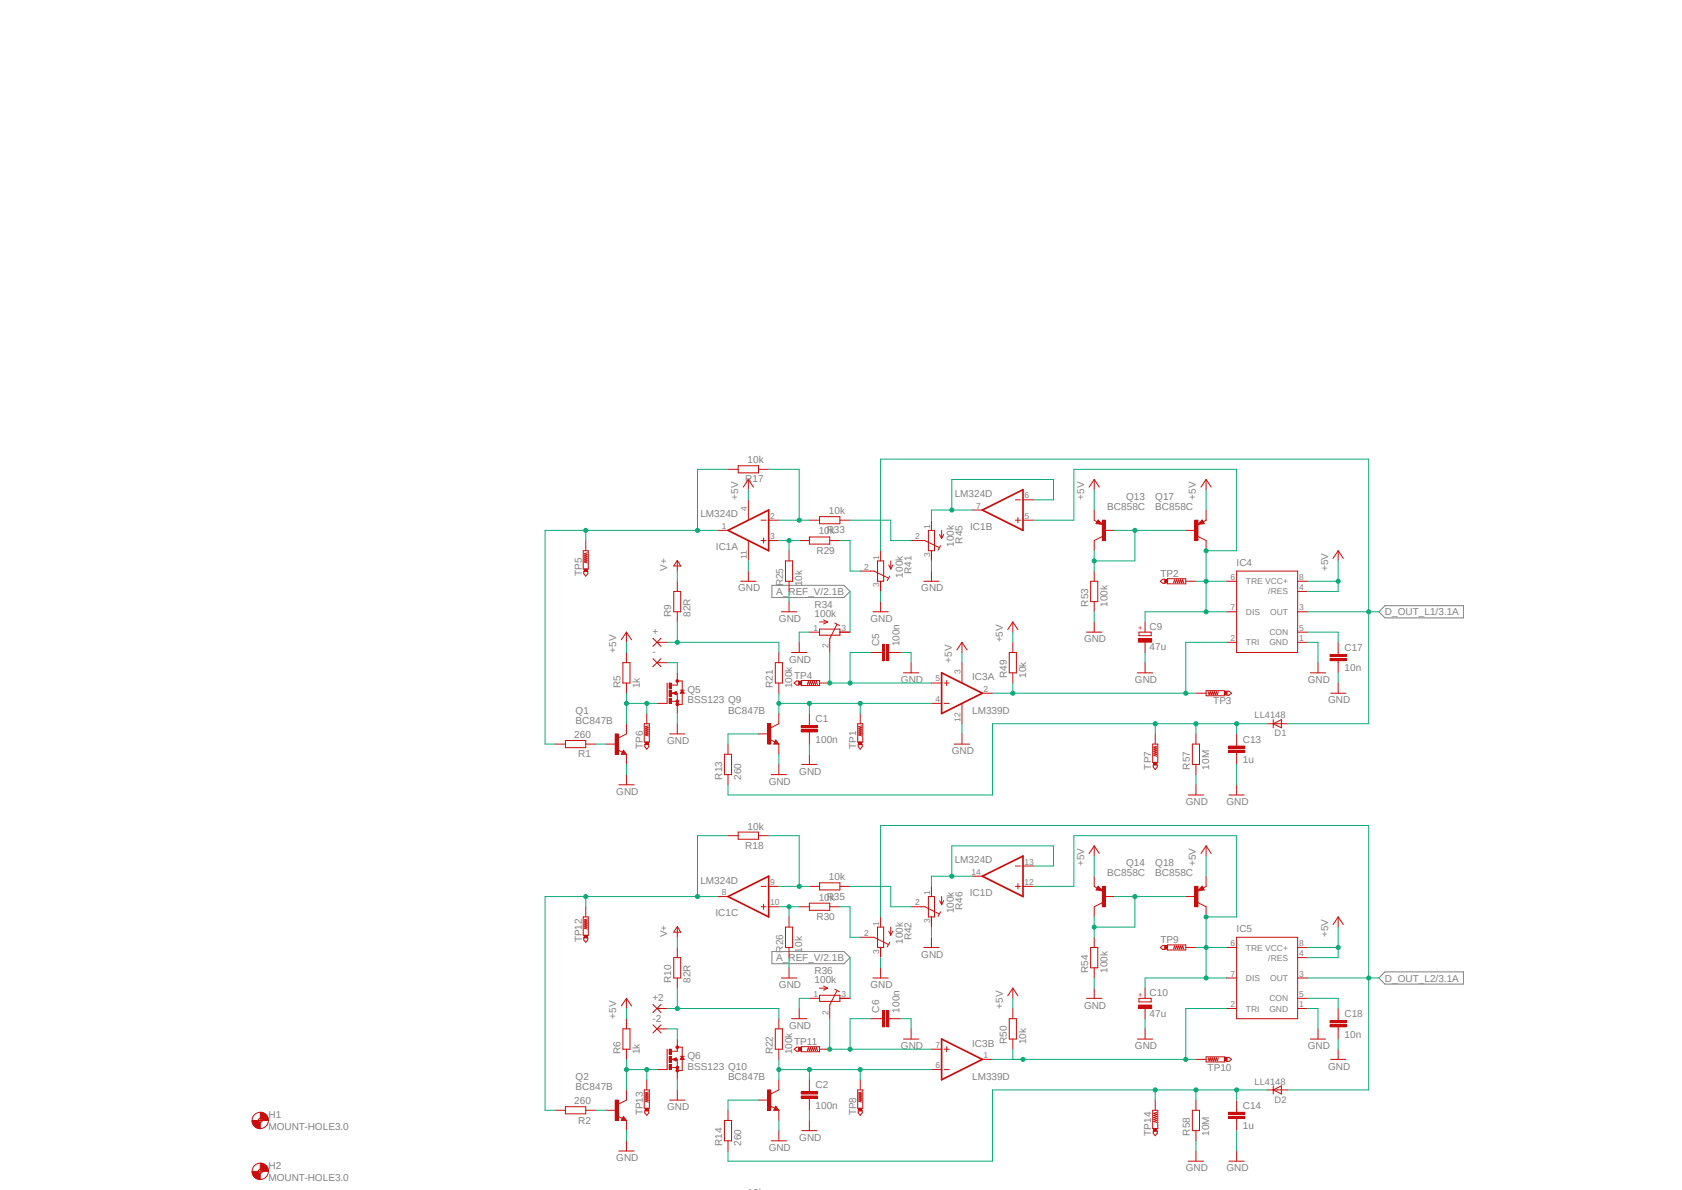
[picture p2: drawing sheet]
<svg xmlns="http://www.w3.org/2000/svg" width="420mm" height="297mm" viewBox="0 0 420 297" stroke-linecap="round" stroke-linejoin="round" font-family="sans-serif">
<defs><g id="words">
<g font-size="2.5" fill="#808080">
<text x="186.7" y="115.6">10k</text>
<text x="184.3" y="124.8" transform="rotate(-90 184.3 124.8)">+5V</text>
<text x="186.1" y="120.4">R17</text>
<text x="238.4" y="124">LM324D</text>
<text x="270.7" y="124.8" transform="rotate(-90 270.7 124.8)">+5V</text>
<text x="281.2" y="124.8">Q13</text>
<text x="288.5" y="124.8">Q17</text>
<text x="298.6" y="124.8" transform="rotate(-90 298.6 124.8)">+5V</text>
<text x="174.9" y="129.1">LM324D</text>
<text x="207" y="128.3">10k</text>
<text x="276.5" y="127.3">BC858C</text>
<text x="288.5" y="127.3">BC858C</text>
<text x="178.8" y="137.3">IC1A</text>
<text x="204.4" y="133.4">10k</text>
<text x="206.4" y="133.1">R33</text>
<text x="238.2" y="136.5" transform="rotate(-90 238.2 136.5)">100k</text>
<text x="240.3" y="135.7" transform="rotate(-90 240.3 135.7)">R45</text>
<text x="242.3" y="132.3">IC1B</text>
<text x="145.2" y="143.8" transform="rotate(-90 145.2 143.8)">TP5</text>
<text x="166.6" y="142.5" transform="rotate(-90 166.6 142.5)">V+</text>
<text x="203.9" y="138.2">R29</text>
<text x="227.6" y="143.3" transform="rotate(-90 227.6 143.3)">R41</text>
<text x="308.8" y="141.3">IC4</text>
<text x="331.6" y="142.5" transform="rotate(-90 331.6 142.5)">+5V</text>
<text x="184.3" y="147.6">GND</text>
<text x="193.8" y="148.5">A_REF_V/2.1B</text>
<text x="195.5" y="146.3" transform="rotate(-90 195.5 146.3)">R25</text>
<text x="200.3" y="146.3" transform="rotate(-90 200.3 146.3)">10k</text>
<text x="225.5" y="144.1" transform="rotate(-90 225.5 144.1)">100k</text>
<text x="230" y="147.6">GND</text>
<text x="289.7" y="144.1">TP2</text>
<text x="167.6" y="154" transform="rotate(-90 167.6 154)">R9</text>
<text x="172.4" y="154" transform="rotate(-90 172.4 154)">82R</text>
<text x="194.5" y="155.2">GND</text>
<text x="203.4" y="154">100k</text>
<text x="203.4" y="151.8">R34</text>
<text x="217.3" y="155.2">GND</text>
<text x="271.7" y="151.4" transform="rotate(-90 271.7 151.4)">R53</text>
<text x="276.5" y="151.4" transform="rotate(-90 276.5 151.4)">100k</text>
<text x="345.8" y="153.6">D_OUT_L1/3.1A</text>
<text x="162.9" y="158.5">+</text>
<text x="219.5" y="161.3" transform="rotate(-90 219.5 161.3)">C5</text>
<text x="224.6" y="161.3" transform="rotate(-90 224.6 161.3)">100n</text>
<text x="250.4" y="160.3" transform="rotate(-90 250.4 160.3)">+5V</text>
<text x="270.7" y="160.3">GND</text>
<text x="287.1" y="157.3">C9</text>
<text x="153.9" y="162.9" transform="rotate(-90 153.9 162.9)">+5V</text>
<text x="162.9" y="163.5">-</text>
<text x="197" y="165.4">GND</text>
<text x="237.7" y="165.4" transform="rotate(-90 237.7 165.4)">+5V</text>
<text x="287.1" y="162.4">47u</text>
<text x="335.7" y="167.6">10n</text>
<text x="335.7" y="162.5">C17</text>
<text x="154.9" y="171.7" transform="rotate(-90 154.9 171.7)">R5</text>
<text x="159.7" y="171.7" transform="rotate(-90 159.7 171.7)">1k</text>
<text x="171.7" y="173">Q5</text>
<text x="193" y="171.7" transform="rotate(-90 193 171.7)">R21</text>
<text x="197.8" y="171.7" transform="rotate(-90 197.8 171.7)">100k</text>
<text x="198.3" y="169.5">TP4</text>
<text x="225" y="170.5">GND</text>
<text x="242.7" y="169.8">IC3A</text>
<text x="251.4" y="169.2" transform="rotate(-90 251.4 169.2)">R49</text>
<text x="256.2" y="169.2" transform="rotate(-90 256.2 169.2)">10k</text>
<text x="283.4" y="170.5">GND</text>
<text x="326.6" y="170.5">GND</text>
<text x="143.7" y="178.1">Q1</text>
<text x="171.7" y="175.6">BSS123 Q9</text>
<text x="181.8" y="178.1">BC847B</text>
<text x="242.7" y="178.1">LM339D</text>
<text x="302.9" y="175.8">TP3</text>
<text x="331.6" y="175.6">GND</text>
<text x="143.4" y="184.2">260</text>
<text x="143.7" y="180.6">BC847B</text>
<text x="166.6" y="185.7">GND</text>
<text x="203.6" y="185.3">100n</text>
<text x="203.6" y="180.3">C1</text>
<text x="310.3" y="185.3">C13</text>
<text x="144.4" y="189">R1</text>
<text x="160.5" y="187" transform="rotate(-90 160.5 187)">TP6</text>
<text x="213.8" y="187" transform="rotate(-90 213.8 187)">TP1</text>
<text x="237.7" y="188.3">GND</text>
<text x="310.3" y="190.4">1u</text>
<text x="180.3" y="194.6" transform="rotate(-90 180.3 194.6)">R13</text>
<text x="185.1" y="194.6" transform="rotate(-90 185.1 194.6)">260</text>
<text x="191.9" y="195.9">GND</text>
<text x="199.6" y="193.3">GND</text>
<text x="287.4" y="192.1" transform="rotate(-90 287.4 192.1)">TP7</text>
<text x="297.1" y="192.1" transform="rotate(-90 297.1 192.1)">R57</text>
<text x="301.9" y="192.1" transform="rotate(-90 301.9 192.1)">10M</text>
<text x="153.9" y="198.4">GND</text>
<text x="296.1" y="201">GND</text>
<text x="306.2" y="201">GND</text>
<text x="186.7" y="207.1">10k</text>
<text x="186.1" y="211.8">R18</text>
<text x="238.4" y="215.4">LM324D</text>
<text x="174.9" y="220.5">LM324D</text>
<text x="207" y="219.8">10k</text>
<text x="270.7" y="216.2" transform="rotate(-90 270.7 216.2)">+5V</text>
<text x="276.5" y="218.7">BC858C</text>
<text x="281.2" y="216.2">Q14</text>
<text x="288.5" y="218.7">BC858C</text>
<text x="288.5" y="216.2">Q18</text>
<text x="298.6" y="216.2" transform="rotate(-90 298.6 216.2)">+5V</text>
<text x="204.4" y="224.8">10k</text>
<text x="206.4" y="224.5">R35</text>
<text x="238.2" y="227.9" transform="rotate(-90 238.2 227.9)">100k</text>
<text x="240.3" y="227.1" transform="rotate(-90 240.3 227.1)">R46</text>
<text x="242.2" y="223.7">IC1D</text>
<text x="166.6" y="233.9" transform="rotate(-90 166.6 233.9)">V+</text>
<text x="178.6" y="228.7">IC1C</text>
<text x="203.9" y="229.6">R30</text>
<text x="308.8" y="232.7">IC5</text>
<text x="331.6" y="233.9" transform="rotate(-90 331.6 233.9)">+5V</text>
<text x="145.2" y="235.2" transform="rotate(-90 145.2 235.2)">TP12</text>
<text x="193.8" y="239.9">A_REF_V/2.1B</text>
<text x="195.5" y="237.7" transform="rotate(-90 195.5 237.7)">R26</text>
<text x="200.3" y="237.7" transform="rotate(-90 200.3 237.7)">10k</text>
<text x="225.5" y="235.5" transform="rotate(-90 225.5 235.5)">100k</text>
<text x="227.6" y="234.7" transform="rotate(-90 227.6 234.7)">R42</text>
<text x="230" y="239">GND</text>
<text x="289.7" y="235.5">TP9</text>
<text x="167.6" y="245.4" transform="rotate(-90 167.6 245.4)">R10</text>
<text x="172.4" y="245.4" transform="rotate(-90 172.4 245.4)">82R</text>
<text x="203.4" y="245.4">100k</text>
<text x="203.4" y="243.2">R36</text>
<text x="271.7" y="242.8" transform="rotate(-90 271.7 242.8)">R54</text>
<text x="276.5" y="242.8" transform="rotate(-90 276.5 242.8)">100k</text>
<text x="345.8" y="245">D_OUT_L2/3.1A</text>
<text x="162.9" y="249.9">+2</text>
<text x="194.5" y="246.6">GND</text>
<text x="217.3" y="246.6">GND</text>
<text x="250.4" y="251.7" transform="rotate(-90 250.4 251.7)">+5V</text>
<text x="270.7" y="251.7">GND</text>
<text x="287.1" y="248.7">C10</text>
<text x="153.9" y="254.3" transform="rotate(-90 153.9 254.3)">+5V</text>
<text x="162.9" y="255">-2</text>
<text x="197" y="256.8">GND</text>
<text x="219.5" y="252.7" transform="rotate(-90 219.5 252.7)">C6</text>
<text x="224.6" y="252.7" transform="rotate(-90 224.6 252.7)">100n</text>
<text x="287.1" y="253.8">47u</text>
<text x="335.7" y="253.9">C18</text>
<text x="154.9" y="263.1" transform="rotate(-90 154.9 263.1)">R6</text>
<text x="159.7" y="263.1" transform="rotate(-90 159.7 263.1)">1k</text>
<text x="193" y="263.1" transform="rotate(-90 193 263.1)">R22</text>
<text x="197.8" y="263.1" transform="rotate(-90 197.8 263.1)">100k</text>
<text x="198.3" y="260.9">TP11</text>
<text x="225" y="261.9">GND</text>
<text x="242.7" y="261.2">IC3B</text>
<text x="251.4" y="260.6" transform="rotate(-90 251.4 260.6)">R50</text>
<text x="256.2" y="260.6" transform="rotate(-90 256.2 260.6)">10k</text>
<text x="283.4" y="261.9">GND</text>
<text x="326.6" y="261.9">GND</text>
<text x="335.7" y="259">10n</text>
<text x="143.7" y="269.5">Q2</text>
<text x="171.7" y="267">BSS123 Q10</text>
<text x="171.7" y="264.4">Q6</text>
<text x="181.8" y="269.5">BC847B</text>
<text x="242.7" y="269.5">LM339D</text>
<text x="301.5" y="267.2">TP10</text>
<text x="331.6" y="267">GND</text>
<text x="143.4" y="275.6">260</text>
<text x="143.7" y="272">BC847B</text>
<text x="203.6" y="271.7">C2</text>
<text x="67" y="279.1">H1</text>
<text x="144.4" y="280.4">R2</text>
<text x="160.5" y="278.4" transform="rotate(-90 160.5 278.4)">TP13</text>
<text x="166.6" y="277.1">GND</text>
<text x="203.6" y="276.7">100n</text>
<text x="213.8" y="278.4" transform="rotate(-90 213.8 278.4)">TP8</text>
<text x="310.3" y="281.8">1u</text>
<text x="310.3" y="276.7">C14</text>
<text x="67" y="282.1">MOUNT-HOLE3.0</text>
<text x="180.3" y="286" transform="rotate(-90 180.3 286)">R14</text>
<text x="185.1" y="286" transform="rotate(-90 185.1 286)">260</text>
<text x="191.9" y="287.3">GND</text>
<text x="199.6" y="284.7">GND</text>
<text x="287.4" y="283.5" transform="rotate(-90 287.4 283.5)">TP14</text>
<text x="297.1" y="283.5" transform="rotate(-90 297.1 283.5)">R58</text>
<text x="301.9" y="283.5" transform="rotate(-90 301.9 283.5)">10M</text>
<text x="67" y="291.8">H2</text>
<text x="153.9" y="289.8">GND</text>
<text x="296.1" y="292.4">GND</text>
<text x="306.2" y="292.4">GND</text>
<text x="67" y="294.8">MOUNT-HOLE3.0</text>
</g>
<g font-size="2.3" fill="#808080">
<text x="313.2" y="179.2">LL4148</text>
<text x="318.3" y="183.8">D1</text>
<text x="313.2" y="270.7">LL4148</text>
<text x="318.3" y="275.3">D2</text>
</g>
<g font-size="2.1" fill="#808080">
<text x="255.8" y="124.4">6</text>
<text x="186.5" y="127.5" transform="rotate(-90 186.5 127.5)">4</text>
<text x="192.3" y="129.5">2</text>
<text x="243.8" y="127">7</text>
<text x="255.8" y="129.5">5</text>
<text x="180.3" y="132">1</text>
<text x="192.3" y="134.6">3</text>
<text x="228.5" y="134.6">2</text>
<text x="232.2" y="132" transform="rotate(-90 232.2 132)">1</text>
<text x="186.5" y="139.4" transform="rotate(-90 186.5 139.4)">11</text>
<text x="215.8" y="142.2">2</text>
<text x="219.5" y="139.7" transform="rotate(-90 219.5 139.7)">1</text>
<text x="232.2" y="139" transform="rotate(-90 232.2 139)">3</text>
<text x="219.5" y="146.6" transform="rotate(-90 219.5 146.6)">3</text>
<text x="307.2" y="144.7">6</text>
<text x="311.1" y="145.8">TRE VCC+</text>
<text x="316.7" y="148.4">/RES</text>
<text x="324.4" y="147.3">4</text>
<text x="324.4" y="144.7">8</text>
<text x="307.2" y="152.3">7</text>
<text x="311.1" y="153.5">DIS</text>
<text x="317.2" y="153.5">OUT</text>
<text x="324.4" y="152.3">3</text>
<text x="203.1" y="157.4">1</text>
<text x="206.8" y="161.8" transform="rotate(-90 206.8 161.8)">2</text>
<text x="210.1" y="157.4">3</text>
<text x="307.2" y="159.9">2</text>
<text x="311.1" y="161.1">TRI</text>
<text x="316.9" y="158.5">CON</text>
<text x="316.9" y="161.1">GND</text>
<text x="324.4" y="157.4">5</text>
<text x="324.4" y="159.9">1</text>
<text x="233.6" y="170.1">5</text>
<text x="239.9" y="168.1" transform="rotate(-90 239.9 168.1)">3</text>
<text x="245.6" y="172.6">2</text>
<text x="233.6" y="175.2">4</text>
<text x="239.9" y="180.3" transform="rotate(-90 239.9 180.3)">12</text>
<text x="255.8" y="215.8">13</text>
<text x="192.3" y="220.9">9</text>
<text x="242.6" y="218.4">14</text>
<text x="255.8" y="220.9">12</text>
<text x="180.3" y="223.4">8</text>
<text x="192.3" y="226">10</text>
<text x="228.5" y="226">2</text>
<text x="232.2" y="223.4" transform="rotate(-90 232.2 223.4)">1</text>
<text x="215.8" y="233.6">2</text>
<text x="219.5" y="231.1" transform="rotate(-90 219.5 231.1)">1</text>
<text x="232.2" y="230.4" transform="rotate(-90 232.2 230.4)">3</text>
<text x="219.5" y="238" transform="rotate(-90 219.5 238)">3</text>
<text x="307.2" y="236.1">6</text>
<text x="311.1" y="237.2">TRE VCC+</text>
<text x="316.7" y="239.8">/RES</text>
<text x="324.4" y="238.7">4</text>
<text x="324.4" y="236.1">8</text>
<text x="307.2" y="243.8">7</text>
<text x="311.1" y="244.9">DIS</text>
<text x="317.2" y="244.9">OUT</text>
<text x="324.4" y="243.8">3</text>
<text x="203.1" y="248.8">1</text>
<text x="210.1" y="248.8">3</text>
<text x="307.2" y="251.4">2</text>
<text x="316.9" y="249.9">CON</text>
<text x="324.4" y="248.8">5</text>
<text x="324.4" y="251.4">1</text>
<text x="206.8" y="253.3" transform="rotate(-90 206.8 253.3)">2</text>
<text x="311.1" y="252.5">TRI</text>
<text x="316.9" y="252.5">GND</text>
<text x="233.6" y="261.5">7</text>
<text x="233.6" y="266.6">6</text>
<text x="245.6" y="264.1">1</text>
</g>
<g font-size="1.8" fill="#c90d0c">
<text x="285.3" y="157.4" transform="rotate(-90 285.3 157.4)">+</text>
<text x="285.3" y="248.8" transform="rotate(-90 285.3 248.8)">+</text>
</g>
</g></defs>
<path d="M62.9 113.2l153.5 183.9M365.7 113.2l-153.5 183.9" fill="none" stroke="#fff" stroke-width=".25"/>
<path d="M192.7 146.1h18l1.6 1.5-1.6 1.5h-18zM344.3 152.7l1.5-1.5h19.6v3h-19.6zM192.7 237.5h18l1.6 1.5-1.6 1.5h-18zM344.3 244.1l1.5-1.5h19.6v3h-19.6z" fill="none" stroke="#808080" stroke-width=".25"/>
<path d="M181.8 132.4l10.1-5.1v10.2zM245.3 127.3l10.1-5.1v10.2zM235.1 167.9l10.2 5.1-10.2 5.1zM245.3 218.7l10.1-5v10.1zM181.8 223.8l10.1-5.1v10.2zM235.1 259.3l10.2 5.1-10.2 5.1z" fill="none" stroke="#c90d0c" stroke-width=".42"/>
<g fill="none" stroke="#c90d0c" stroke-width=".25">
<path d="M181.8 117.1h2.5M184.3 116.2h5.1v1.8h-5.1zM189.4 117.1h2.5M179.2 132.4h2.6M190 134.9h1.3M190 129.8h1.3M190.7 134.3v1.3M191.9 134.9h2.6M191.9 129.8h2.6M196.1 140h1.8v5.1h-1.8zM197 137.5v2.5M199.6 134.9h2.5"/>
<path d="M202.1 129.8h2.5M202.1 134h5.1v1.8h-5.1zM204.6 128.9h5.1v1.8h-5.1zM207.2 134.9h2.5M209.7 129.8h2.6M242.7 127.3h2.6M253.5 129.8h1.3M253.5 124.8h1.3M254.2 129.2v1.3M255.4 129.8h2.6M255.4 124.8h2.6M168.2 147.6h1.8v5.1h-1.8z"/>
<path d="M169.1 145.1v2.5M169.1 152.7v2.5M197 145.1v2.5M155.5 165.4h1.8v5.1h-1.8zM156.4 162.9v2.5M156.4 170.5v2.5M193.6 165.4h1.8v5.1h-1.8zM194.5 162.9v2.5M194.5 170.5v2.5M232.6 170.5h2.5M232.6 175.6h2.5M235.8 170.5h1.2"/>
<path d="M235.8 175.6h1.2M236.4 169.8v1.3M245.3 173h2.5M252 162.9h1.8v5h-1.8zM252.9 160.3v2.6M252.9 167.9v2.6M334.1 162.9v.5M334.1 164.9v.5M138.6 185.7h2.6M141.2 184.8h5.1v1.8h-5.1zM146.3 185.7h2.5M180.9 188.3h1.8v5h-1.8z"/>
<path d="M181.8 185.7v2.6M181.8 193.3v2.6M242.7 218.7h2.6M253.5 216.2h1.3M255.4 216.2h2.6M179.2 223.8h2.6M190 226.3h1.3M190 221.2h1.3M190.7 225.7v1.2M191.9 226.3h2.6M191.9 221.2h2.6M253.5 221.2h1.3"/>
<path d="M254.2 220.6v1.3M255.4 221.2h2.6M232.6 261.9h2.5M232.6 267h2.5M235.8 261.9h1.2M235.8 267h1.2M236.4 261.2v1.3M245.3 264.4h2.5"/>
</g>
<path d="M332.1 164.4h4.1v.5h-4.1z" fill-rule="evenodd" fill="#c90d0c"/>
<path d="M332.1 164.4h4.1v.5h-4.1z" fill="none" stroke="#c90d0c" stroke-width=".25"/>
<path d="M332.1 163.4h4.1v.5h-4.1z" fill-rule="evenodd" fill="#c90d0c"/>
<path d="M332.1 163.4h4.1v.5h-4.1zM334.1 160.3v2.6M334.1 165.4v2.5M202.1 180.6v.5M202.1 182.7v.5" fill="none" stroke="#c90d0c" stroke-width=".25"/>
<path d="M200.1 182.2h4v.5h-4z" fill-rule="evenodd" fill="#c90d0c"/>
<path d="M200.1 182.2h4v.5h-4z" fill="none" stroke="#c90d0c" stroke-width=".25"/>
<path d="M200.1 181.1h4v.6h-4z" fill-rule="evenodd" fill="#c90d0c"/>
<path d="M299.1 133.9l2.1 1M300.1 130.5h-.3l.3-.3 .3 .4-1 .1 .7-.7 .4 .6M300.2 129.8l.5 .9-1.6 .2zM301.2 129.8l-.8 .5M202.1 178.1v2.5M200.1 181.1h4v.6h-4zM202.1 183.2v2.5" fill="none" stroke="#c90d0c" stroke-width=".25"/>
<path d="M298.4 129.8h.7v5.1h-.7z" fill-rule="evenodd" fill="#c90d0c"/>
<path d="M273.2 129.8l.7 .5M274.2 129.8l1.1 1.1-1.6-.2zM274.2 130.5h.4l-.4-.3-.2 .4 1 .1-.8-.7-.3 .6M275.3 133.9l-2.1 1M296.1 132.4h2.5M298.4 129.8h.7v5.1h-.7zM301.2 127.3v2.5M301.2 134.9v2.6" fill="none" stroke="#c90d0c" stroke-width=".25"/>
<path d="M275.3 129.8h.7v5.1h-.7z" fill-rule="evenodd" fill="#c90d0c"/>
<path d="M273.2 127.3v2.5M273.2 134.9v2.6M275.3 129.8h.7v5.1h-.7zM275.8 132.4h2.5M154.2 187.1l1.2 .6M155.7 187.2l.7 1.1h-1.2zM155.7 187.7l.1 .3h-.4l.3-.5 .5 .6h-.8M156.4 183.2l-2 1" fill="none" stroke="#c90d0c" stroke-width=".25"/>
<path d="M153.6 183.2h.8v5.1h-.8z" fill-rule="evenodd" fill="#c90d0c"/>
<path d="M151.3 185.7h2.6M153.6 183.2h.8v5.1h-.8zM156.4 180.6v2.6M156.4 188.3v2.5M192.3 184.6l1.2 .6M193.7 184.7l.8 1h-1.3zM193.7 185.2l.1 .3h-.3l.2-.5 .5 .6h-.7M194.5 180.6l-2.1 1.1" fill="none" stroke="#c90d0c" stroke-width=".25"/>
<path d="M191.7 180.6h.7v5.1h-.7z" fill-rule="evenodd" fill="#c90d0c"/>
<g fill="none" stroke="#c90d0c" stroke-width=".25">
<path d="M227.5 134.9h3.4l3.6 1.8M231.8 132.4h1.5v5.1h-1.5zM232.6 129.8v2.6M232.6 137.5v2.5M234.6 133.4l.5 1M234.9 136.2l-.7 1.1M235.1 132.4v2M235.6 133.4l-.5 1M194.5 178.1v2.5M189.4 183.2h2.5M191.7 180.6h.7v5.1h-.7zM194.5 185.7v2.6"/>
<path d="M214.2 180.6h1.2v4.6h-1.2zM214.3 185.8h1v.6l-.5 .6-.5-.6zM215.2 181.1l-.8 .3 .8 .3-.8 .2 .8 .3-.8 .2 .8 .3-.8 .2 .8 .3-.8 .2 .8 .3"/>
</g>
<path d="M214.4 185.2h.8v.6h-.8z" fill-rule="evenodd" fill="#c90d0c"/>
<path d="M289.7 145.1l.7-.5h.5v1h-.5zM291.5 144.4h4.6v1.3h-4.6zM293 145.5l.3-.8 .2 .8 .3-.8 .2 .8 .3-.8 .3 .8 .2-.8 .3 .8 .2-.8 .3 .8M214.8 178.1v2.5M214.4 185.2h.8v.6h-.8z" fill="none" stroke="#c90d0c" stroke-width=".25"/>
<path d="M290.9 144.7h.6v.8h-.6z" fill-rule="evenodd" fill="#c90d0c"/>
<path d="M290.9 144.7h.6v.8h-.6zM296.1 145.1h2.5M301.2 172.4h4.5v1.3h-4.5zM301.7 172.6l.2 .8 .3-.8 .2 .8 .3-.8 .2 .8 .3-.8 .2 .8 .3-.8 .3 .8 .2-.8M306.4 172.5h.5l.6 .5-.6 .5h-.5z" fill="none" stroke="#c90d0c" stroke-width=".25"/>
<path d="M305.7 172.6h.6v.8h-.6z" fill-rule="evenodd" fill="#c90d0c"/>
<path d="M198.3 170.5l.6-.5h.5v1h-.5zM200.1 169.8h4.5v1.3h-4.5zM201.6 170.9l.2-.8 .3 .8 .3-.8 .2 .8 .3-.8 .2 .8 .3-.8 .2 .8 .3-.8 .2 .8M298.6 173h2.6M305.7 172.6h.6v.8h-.6z" fill="none" stroke="#c90d0c" stroke-width=".25"/>
<path d="M199.5 170.1h.6v.8h-.6z" fill-rule="evenodd" fill="#c90d0c"/>
<path d="M145.6 137.5h1.3v4.5h-1.3zM146.6 138l-.7 .2 .7 .3-.7 .2 .7 .3-.7 .2 .7 .3-.7 .2 .7 .3-.7 .3 .7 .2M145.8 142.7h1v.5l-.5 .6-.5-.6zM199.5 170.1h.6v.8h-.6zM204.6 170.5h2.6" fill="none" stroke="#c90d0c" stroke-width=".25"/>
<path d="M145.9 142h.7v.6h-.7z" fill-rule="evenodd" fill="#c90d0c"/>
<path d="M146.3 134.9v2.6M145.9 142h.7v.6h-.7zM160.9 180.6h1.2v4.6h-1.2zM161 185.8h1v.6l-.5 .6-.5-.6zM161.9 181.1l-.8 .3 .8 .3-.8 .2 .8 .3-.8 .2 .8 .3-.8 .2 .8 .3-.8 .2 .8 .3" fill="none" stroke="#c90d0c" stroke-width=".25"/>
<path d="M161.1 185.2h.8v.6h-.8z" fill-rule="evenodd" fill="#c90d0c"/>
<path d="M161.5 178.1v2.5M166.6 170.5v5.1M167.6 175h1.5M167.9 173l1-.4v.8zM168.1 173l.6 .3v-.5l-.5 .2M169.1 170h1.2v5.8h-1.2v-2.8h-1.5M169.1 170.5v.5h-1.5M169.8 172.3h1.1M170.3 172.3l.6 .7h-1.1zM170.3 172.5l.3 .4h-.5zM161.1 185.2h.8v.6h-.8z" fill="none" stroke="#c90d0c" stroke-width=".25"/>
<circle cx="169.1" cy="175.8" r=".33" fill="#c90d0c"/>
<circle cx="169.1" cy="175.8" r=".33" fill="none" stroke="#c90d0c" stroke-width=".25"/>
<circle cx="169.1" cy="175" r=".33" fill="#c90d0c"/>
<circle cx="169.1" cy="175" r=".33" fill="none" stroke="#c90d0c" stroke-width=".25"/>
<circle cx="169.1" cy="170" r=".33" fill="#c90d0c"/>
<circle cx="169.1" cy="170" r=".33" fill="none" stroke="#c90d0c" stroke-width=".25"/>
<path d="M167.1 170.5h.5v1.2h-.5z" fill-rule="evenodd" fill="#c90d0c"/>
<path d="M167.1 170.5h.5v1.2h-.5z" fill="none" stroke="#c90d0c" stroke-width=".25"/>
<path d="M167.1 174.3h.5v1.3h-.5z" fill-rule="evenodd" fill="#c90d0c"/>
<path d="M167.1 174.3h.5v1.3h-.5z" fill="none" stroke="#c90d0c" stroke-width=".25"/>
<path d="M167.1 172.3h.5v1.5h-.5z" fill-rule="evenodd" fill="#c90d0c"/>
<path d="M164 175.6h2.6M167.1 172.3h.5v1.5h-.5zM169.1 167.9v2.6M169.1 175.6v2.5" fill="none" stroke="#c90d0c" stroke-width=".25"/>
<path d="M65 277.6a1.99 1.99 0 0 1 2 2.1h-1.5l-.1-.4-.4-.2z" fill-rule="evenodd" fill="#c90d0c"/>
<path d="M65 277.6a1.99 1.99 0 0 1 2 2.1h-1.5l-.1-.4-.4-.2z" fill="none" stroke="#c90d0c" stroke-width=".25"/>
<path d="M62.9 279.7h1.6l.1 .3 .4 .2v1.5a1.97 1.97 0 0 1-2.1-2z" fill-rule="evenodd" fill="#c90d0c"/>
<g fill="none" stroke="#c90d0c" stroke-width=".25">
<path d="M62.9 279.7h1.6l.1 .3 .4 .2v1.5a1.97 1.97 0 0 1-2.1-2zM64.5 279.7h1M65 279.1v1.1"/>
<circle cx="65" cy="279.7" r="2.04"/>
<circle cx="65" cy="279.7" r=".51"/>
</g>
<path d="M65 290.3a1.99 1.99 0 0 1 2 2.1h-1.5l-.1-.4-.4-.2z" fill-rule="evenodd" fill="#c90d0c"/>
<path d="M65 290.3a1.99 1.99 0 0 1 2 2.1h-1.5l-.1-.4-.4-.2z" fill="none" stroke="#c90d0c" stroke-width=".25"/>
<path d="M62.9 292.4h1.6l.1 .3 .4 .2v1.5a2.05 2.05 0 0 1-2.1-2z" fill-rule="evenodd" fill="#c90d0c"/>
<g fill="none" stroke="#c90d0c" stroke-width=".25">
<path d="M186.9 119.7v2.5M186.9 119.7l1.2 1.9M186.9 119.7l-1.3 1.9M169.1 140v2.5M169.1 139.9l.9 1.4h-1.8zM186.9 124.8v5M186.9 134.9v5.1M334.1 137.5l1.3 1.9M334.1 137.5l-1.2 1.9M334.1 137.5v2.5M156.4 157.8v2.5M156.4 157.8l1.3 1.9"/>
<path d="M156.4 157.8l-1.2 1.9M163 159.3l2.1 2M165.1 159.3l-2.1 2M185 145.1h3.8M186.9 142.5v2.6M195.1 152.7h3.8M197 150.2v2.5M252.9 155.2l1.3 1.9M252.9 155.2l-1.3 1.9M252.9 155.2v2.6M271.3 157.8h3.8M273.2 155.2v2.6"/>
<path d="M163 164.4l2.1 2M164 160.3h2.6M164 165.4h2.6M165.1 164.4l-2.1 2M219.9 162.9h.5M221.9 162.9h.5M240.2 160.3v2.6M240.2 165.4v5.1M240.2 175.6v5M240.2 160.3l1.3 1.9M240.2 160.3l-1.3 1.9M284 167.9h3.8"/>
<path d="M285.9 165.4v2.5M327.2 167.9h3.8M329.1 165.4v2.5M154.5 195.9h3.8M156.4 193.3v2.6M167.2 183.2h3.8M169.1 180.6v2.6M238.3 185.7h3.8M240.2 183.2v2.5M306.9 198.4h3.8M308.8 195.9v2.5M62.9 292.4h1.6l.1 .3 .4 .2v1.5a2.05 2.05 0 0 1-2.1-2z"/>
<path d="M64.5 292.4h1M65 291.8v1.1"/>
<circle cx="65" cy="292.4" r="2.04"/>
<circle cx="65" cy="292.4" r=".51"/>
</g>
<path d="M221.4 160.8h.5v4.1h-.5z" fill-rule="evenodd" fill="#c90d0c"/>
<path d="M221.4 160.8h.5v4.1h-.5z" fill="none" stroke="#c90d0c" stroke-width=".25"/>
<path d="M220.4 160.8h.5v4.1h-.5z" fill-rule="evenodd" fill="#c90d0c"/>
<g fill="none" stroke="#c90d0c" stroke-width=".25">
<path d="M273.2 119.7l1.3 1.9M273.2 119.7l-1.3 1.9M273.2 119.7v2.5M301.2 119.7l1.2 1.9M301.2 119.7l-1.3 1.9M301.2 119.7v2.5M219.1 140h1.5v5.1h-1.5zM219.9 137.5v2.5M222.4 140v2M202.1 157.8h2.5M204.6 157h5.1v1.5h-5.1zM204.6 155.2h2.1"/>
<path d="M205.7 154.7l1 .5M206.7 155.2l-1 .5M208.4 155.5l1.2 .6M209 155.9l-1.8 3.5v3.5M209.7 157.8h2.6M214.8 142.5h3.4l3.6 1.8M219.9 145.1v2.5M221.9 141l.5 1M222.2 143.8l-.7 1.1M222.9 141l-.5 1M272.3 145.1h1.8v5.1h-1.8zM273.2 142.5v2.6"/>
<path d="M273.2 150.2v2.5M217.3 162.9h2.6M220.4 160.8h.5v4.1h-.5zM222.4 162.9h2.6M308.8 185.7v.5M308.8 187.7v.6"/>
</g>
<path d="M306.7 187.2h4.1v.5h-4.1z" fill-rule="evenodd" fill="#c90d0c"/>
<path d="M306.7 187.2h4.1v.5h-4.1z" fill="none" stroke="#c90d0c" stroke-width=".25"/>
<path d="M306.7 186.2h4.1v.5h-4.1z" fill-rule="evenodd" fill="#c90d0c"/>
<path d="M284.4 157.8h3v.9h-3zM297.7 185.7h1.8v5.1h-1.8zM298.6 183.2v2.5M298.6 190.8v2.5M306.7 186.2h4.1v.5h-4.1zM308.8 183.2v2.5M308.8 188.3v2.5" fill="none" stroke="#c90d0c" stroke-width=".25"/>
<path d="M284.3 159.4h3.3v.9h-3.3z" fill-rule="evenodd" fill="#c90d0c"/>
<g fill="none" stroke="#c90d0c" stroke-width=".25">
<path d="M218 152.7h3.8M219.9 150.2v2.5M230.7 145.1h3.8M232.6 142.5v2.6M284.3 159.4h3.3v.9h-3.3zM285.9 155.2v2.6M197.7 162.9h3.8M199.6 160.3v2.6M225.6 167.9h3.8M227.5 165.4v2.5M285.9 160.3v2.6M317.9 179.6v2.1"/>
<path d="M332.3 173h3.7M334.1 170.5v2.5M192.6 193.3h3.8M194.5 190.8v2.5M200.2 190.8h3.8M202.1 188.3v2.5M287.8 185.7h1.3v4.6h-1.3zM288 190.9h1v.5l-.5 .7-.5-.7zM288.8 186.2l-.7 .3 .7 .2-.7 .3 .7 .2-.7 .3 .7 .2-.7 .3 .7 .3-.7 .2 .7 .3M296.7 198.4h3.8M298.6 195.9v2.5M316.4 180.6h5.1"/>
<path d="M317.9 180.6l2.1-1v2.1z"/>
</g>
<path d="M288.1 190.3h.7v.6h-.7z" fill-rule="evenodd" fill="#c90d0c"/>
<g fill="none" stroke="#c90d0c" stroke-width=".25">
<path d="M288.1 190.3h.7v.6h-.7zM288.5 183.2v2.5M181.8 208.6h2.5M184.3 207.7h5.1v1.8h-5.1zM189.4 208.6h2.5M168.2 239h1.8v5.1h-1.8zM169.1 236.5v2.5M196.1 231.4h1.8v5.1h-1.8zM197 228.9v2.5M197 236.5v2.5M199.6 226.3h2.5M202.1 221.2h2.5"/>
<path d="M202.1 225.4h5.1v1.8h-5.1zM204.6 220.3h5.1v1.8h-5.1zM207.2 226.3h2.5M209.7 221.2h2.6M155.5 256.8h1.8v5.1h-1.8zM156.4 254.3v2.5M169.1 244.1v2.5M193.6 256.8h1.8v5.1h-1.8zM194.5 254.3v2.5M252 254.3h1.8v5h-1.8zM252.9 251.7v2.6M252.9 259.3v2.6"/>
<path d="M334.1 254.3v.5M334.1 256.3v.5M138.6 277.1h2.6M141.2 276.2h5.1v1.8h-5.1zM146.3 277.1h2.5M156.4 261.9v2.5M180.9 279.7h1.8v5h-1.8zM181.8 277.1v2.6M194.5 261.9v2.5M181.8 284.7v2.6"/>
</g>
<path d="M332.1 255.8h4.1v.5h-4.1z" fill-rule="evenodd" fill="#c90d0c"/>
<path d="M332.1 255.8h4.1v.5h-4.1z" fill="none" stroke="#c90d0c" stroke-width=".25"/>
<path d="M332.1 254.8h4.1v.5h-4.1z" fill-rule="evenodd" fill="#c90d0c"/>
<path d="M332.1 254.8h4.1v.5h-4.1zM334.1 251.7v2.6M334.1 256.8v2.5M202.1 272v.5M202.1 274.1v.5" fill="none" stroke="#c90d0c" stroke-width=".25"/>
<path d="M200.1 273.6h4v.5h-4z" fill-rule="evenodd" fill="#c90d0c"/>
<path d="M200.1 273.6h4v.5h-4z" fill="none" stroke="#c90d0c" stroke-width=".25"/>
<path d="M200.1 272.5h4v.5h-4z" fill-rule="evenodd" fill="#c90d0c"/>
<path d="M299.1 225.3l2.1 1M300.1 221.9h-.3l.3-.3 .3 .4-1 .1 .7-.7 .4 .6M300.2 221.2l.5 .9-1.6 .2zM301.2 221.2l-.8 .5M200.1 272.5h4v.5h-4zM202.1 269.5v2.5M202.1 274.6v2.5" fill="none" stroke="#c90d0c" stroke-width=".25"/>
<path d="M298.4 221.2h.7v5.1h-.7z" fill-rule="evenodd" fill="#c90d0c"/>
<path d="M301.2 218.7v2.5M273.2 221.2l.7 .5M274.2 221.2l1.1 1.1-1.6-.2zM274.2 221.9h.4l-.4-.3-.2 .4 1 .1-.8-.7-.3 .6M275.3 225.3l-2.1 1M296.1 223.8h2.5M298.4 221.2h.7v5.1h-.7zM301.2 226.3v2.6" fill="none" stroke="#c90d0c" stroke-width=".25"/>
<path d="M275.3 221.2h.7v5.1h-.7z" fill-rule="evenodd" fill="#c90d0c"/>
<path d="M273.2 218.7v2.5M273.2 226.3v2.6M275.3 221.2h.7v5.1h-.7zM275.8 223.8h2.5M154.2 278.6l1.2 .5M155.7 278.6l.7 1.1h-1.2zM155.7 279.1l.1 .3h-.4l.3-.5 .5 .6h-.8M156.4 274.6l-2 1" fill="none" stroke="#c90d0c" stroke-width=".25"/>
<path d="M153.6 274.6h.8v5.1h-.8z" fill-rule="evenodd" fill="#c90d0c"/>
<path d="M151.3 277.1h2.6M153.6 274.6h.8v5.1h-.8zM156.4 272v2.6M156.4 279.7v2.5M192.3 276l1.2 .6M193.7 276.1l.8 1h-1.3zM193.7 276.6l.1 .3h-.3l.2-.5 .5 .6h-.7M194.5 272l-2.1 1" fill="none" stroke="#c90d0c" stroke-width=".25"/>
<path d="M191.7 272h.7v5.1h-.7z" fill-rule="evenodd" fill="#c90d0c"/>
<g fill="none" stroke="#c90d0c" stroke-width=".25">
<path d="M227.5 226.3h3.4l3.6 1.8M231.8 223.8h1.5v5.1h-1.5zM232.6 221.2v2.6M232.6 228.9v2.5M234.6 224.8l.5 1M234.9 227.6l-.7 1.1M235.1 223.8v2M235.6 224.8l-.5 1M189.4 274.6h2.5M191.7 272h.7v5.1h-.7zM194.5 269.5v2.5M194.5 277.1v2.6"/>
<path d="M214.2 272h1.2v4.6h-1.2zM214.3 277.2h1v.5l-.5 .7-.5-.7zM215.2 272.5l-.8 .3 .8 .2-.8 .3 .8 .3-.8 .2 .8 .3-.8 .2 .8 .3-.8 .2 .8 .3"/>
</g>
<path d="M214.4 276.6h.8v.6h-.8z" fill-rule="evenodd" fill="#c90d0c"/>
<path d="M289.7 236.5l.7-.5h.5v1h-.5zM291.5 235.8h4.6v1.3h-4.6zM293 236.9l.3-.8 .2 .8 .3-.8 .2 .8 .3-.8 .3 .8 .2-.8 .3 .8 .2-.8 .3 .8M214.4 276.6h.8v.6h-.8zM214.8 269.5v2.5" fill="none" stroke="#c90d0c" stroke-width=".25"/>
<path d="M290.9 236.1h.6v.8h-.6z" fill-rule="evenodd" fill="#c90d0c"/>
<path d="M290.9 236.1h.6v.8h-.6zM296.1 236.5h2.5M301.2 263.8h4.5v1.2h-4.5zM301.7 264l.2 .8 .3-.8 .2 .8 .3-.8 .2 .8 .3-.8 .2 .8 .3-.8 .3 .8 .2-.8M306.4 263.9h.5l.6 .5-.6 .5h-.5z" fill="none" stroke="#c90d0c" stroke-width=".25"/>
<path d="M305.7 264h.6v.8h-.6z" fill-rule="evenodd" fill="#c90d0c"/>
<path d="M198.3 261.9l.6-.5h.5v1h-.5zM200.1 261.2h4.5v1.3h-4.5zM201.6 262.3l.2-.8 .3 .8 .3-.8 .2 .8 .3-.8 .2 .8 .3-.8 .2 .8 .3-.8 .2 .8M298.6 264.4h2.6M305.7 264h.6v.8h-.6z" fill="none" stroke="#c90d0c" stroke-width=".25"/>
<path d="M199.5 261.5h.6v.8h-.6z" fill-rule="evenodd" fill="#c90d0c"/>
<path d="M145.6 228.9h1.3v4.5h-1.3zM145.8 234.1h1v.5l-.5 .6-.5-.6zM146.6 229.4l-.7 .2 .7 .3-.7 .2 .7 .3-.7 .2 .7 .3-.7 .2 .7 .3-.7 .2 .7 .3M199.5 261.5h.6v.8h-.6zM204.6 261.9h2.6" fill="none" stroke="#c90d0c" stroke-width=".25"/>
<path d="M145.9 233.5h.7v.6h-.7z" fill-rule="evenodd" fill="#c90d0c"/>
<path d="M145.9 233.5h.7v.6h-.7zM146.3 226.3v2.6M160.9 272h1.2v4.6h-1.2zM161 277.2h1v.5l-.5 .7-.5-.7zM161.9 272.5l-.8 .3 .8 .2-.8 .3 .8 .3-.8 .2 .8 .3-.8 .2 .8 .3-.8 .2 .8 .3" fill="none" stroke="#c90d0c" stroke-width=".25"/>
<path d="M161.1 276.6h.8v.6h-.8z" fill-rule="evenodd" fill="#c90d0c"/>
<path d="M161.1 276.6h.8v.6h-.8zM161.5 269.5v2.5M166.6 261.9v5.1M167.6 266.4h1.5M167.9 264.4l1-.4v.8zM168.1 264.4l.6 .3v-.5l-.5 .2M169.1 261.4h1.2v5.8h-1.2v-2.8h-1.5M169.1 261.9v.5h-1.5M169.8 263.7h1.1M170.3 263.7l.6 .7h-1.1zM170.3 263.9l.3 .4h-.5z" fill="none" stroke="#c90d0c" stroke-width=".25"/>
<circle cx="169.1" cy="267.2" r=".33" fill="#c90d0c"/>
<circle cx="169.1" cy="267.2" r=".33" fill="none" stroke="#c90d0c" stroke-width=".25"/>
<circle cx="169.1" cy="266.4" r=".33" fill="#c90d0c"/>
<circle cx="169.1" cy="266.4" r=".33" fill="none" stroke="#c90d0c" stroke-width=".25"/>
<circle cx="169.1" cy="261.4" r=".33" fill="#c90d0c"/>
<circle cx="169.1" cy="261.4" r=".33" fill="none" stroke="#c90d0c" stroke-width=".25"/>
<path d="M167.1 261.9h.5v1.2h-.5z" fill-rule="evenodd" fill="#c90d0c"/>
<path d="M167.1 261.9h.5v1.2h-.5z" fill="none" stroke="#c90d0c" stroke-width=".25"/>
<path d="M167.1 265.7h.5v1.3h-.5z" fill-rule="evenodd" fill="#c90d0c"/>
<path d="M167.1 265.7h.5v1.3h-.5z" fill="none" stroke="#c90d0c" stroke-width=".25"/>
<path d="M167.1 263.7h.5v1.5h-.5z" fill-rule="evenodd" fill="#c90d0c"/>
<g fill="none" stroke="#c90d0c" stroke-width=".25">
<path d="M169.1 231.4v2.5M169.1 231.3l.9 1.4h-1.8zM334.1 228.9l1.3 1.9M334.1 228.9l-1.2 1.9M334.1 228.9v2.5M156.4 249.2v2.5M156.4 249.2l1.3 1.9M156.4 249.2l-1.2 1.9M163 250.7l2.1 2M163 255.8l2.1 2M164 251.7h2.6M164 256.8h2.6"/>
<path d="M165.1 250.7l-2.1 2M165.1 255.8l-2.1 2M169.1 259.3v2.6M195.1 244.1h3.8M197 241.6v2.5M219.9 254.3h.5M221.9 254.3h.5M252.9 246.6l1.3 1.9M252.9 246.6l-1.3 1.9M252.9 246.6v2.6M271.3 249.2h3.8M273.2 246.6v2.6"/>
<path d="M284 259.3h3.8M285.9 256.8v2.5M327.2 259.3h3.8M329.1 256.8v2.5M164 267h2.6M167.1 263.7h.5v1.5h-.5zM167.2 274.6h3.8M169.1 267v2.5M169.1 272v2.6M154.5 287.3h3.8M156.4 284.7v2.6M306.9 289.8h3.8"/>
<path d="M308.8 287.3v2.5"/>
</g>
<path d="M221.4 252.2h.5v4.1h-.5z" fill-rule="evenodd" fill="#c90d0c"/>
<path d="M221.4 252.2h.5v4.1h-.5z" fill="none" stroke="#c90d0c" stroke-width=".25"/>
<path d="M220.4 252.2h.5v4.1h-.5z" fill-rule="evenodd" fill="#c90d0c"/>
<g fill="none" stroke="#c90d0c" stroke-width=".25">
<path d="M273.2 211.1l1.3 1.9M273.2 211.1l-1.3 1.9M273.2 211.1v2.6M301.2 211.1l1.2 1.9M301.2 211.1l-1.3 1.9M301.2 211.1v2.6M214.8 233.9h3.4l3.6 1.8M219.1 231.4h1.5v5.1h-1.5zM219.9 228.9v2.5M219.9 236.5v2.5M221.9 232.4l.5 1M222.2 235.2l-.7 1.1"/>
<path d="M222.4 231.4v2M222.9 232.4l-.5 1M272.3 236.5h1.8v5.1h-1.8zM273.2 233.9v2.6M202.1 249.2h2.5M204.6 248.4h5.1v1.5h-5.1zM204.6 246.6h2.1M205.7 246.1l1 .5M206.7 246.6l-1 .5M208.4 246.9l1.2 .6M209 247.3l-1.8 3.5v3.5M209.7 249.2h2.6"/>
<path d="M217.3 254.3h2.6M220.4 252.2h.5v4.1h-.5zM222.4 254.3h2.6M273.2 241.6v2.5M308.8 277.1v.5M308.8 279.1v.6"/>
</g>
<path d="M306.7 278.6h4.1v.5h-4.1z" fill-rule="evenodd" fill="#c90d0c"/>
<path d="M306.7 278.6h4.1v.5h-4.1z" fill="none" stroke="#c90d0c" stroke-width=".25"/>
<path d="M306.7 277.6h4.1v.5h-4.1z" fill-rule="evenodd" fill="#c90d0c"/>
<path d="M284.4 249.2h3v.9h-3zM297.7 277.1h1.8v5.1h-1.8zM298.6 274.6v2.5M306.7 277.6h4.1v.5h-4.1zM308.8 274.6v2.5M308.8 279.7v2.5M298.6 282.2v2.5" fill="none" stroke="#c90d0c" stroke-width=".25"/>
<path d="M284.3 250.9h3.3v.8h-3.3z" fill-rule="evenodd" fill="#c90d0c"/>
<g fill="none" stroke="#c90d0c" stroke-width=".25">
<path d="M230.7 236.5h3.8M232.6 233.9v2.6M197.7 254.3h3.8M199.6 251.7v2.6M218 244.1h3.8M219.9 241.6v2.5M225.6 259.3h3.8M227.5 256.8v2.5M284.3 250.9h3.3v.8h-3.3zM285.9 246.6v2.6M285.9 251.7v2.6M202.1 279.7v2.5"/>
<path d="M287.8 277.1h1.3v4.6h-1.3zM288.8 277.6l-.7 .3 .7 .2-.7 .3 .7 .2-.7 .3 .7 .2-.7 .3 .7 .3-.7 .2 .7 .3M316.4 272h5.1M317.9 272l2.1-1v2zM317.9 271v2M332.3 264.4h3.7M334.1 261.9v2.5M192.6 284.7h3.8M194.5 282.2v2.5M200.2 282.2h3.8M288 282.3h1v.5l-.5 .7-.5-.7zM296.7 289.8h3.8"/>
<path d="M298.6 287.3v2.5"/>
</g>
<path d="M288.1 281.7h.7v.6h-.7z" fill-rule="evenodd" fill="#c90d0c"/>
<g fill="none" stroke="#c90d0c" stroke-width=".25">
<path d="M306.2 152.7h2.6M306.2 145.1h2.6M308.8 142.5h15.2v20.4h-15.2zM324 147.6h2.6M324 157.8h2.6M324 152.7h2.6M324 145.1h2.6M306.2 160.3h2.6M324 160.3h2.6M306.2 236.5h2.6M308.8 233.9h15.2v20.4h-15.2zM324 239h2.6"/>
<path d="M324 236.5h2.6M306.2 244.1h2.6M306.2 251.7h2.6M324 249.2h2.6M324 244.1h2.6M324 251.7h2.6M288.5 274.6v2.5M288.1 281.7h.7v.6h-.7z"/>
</g>
<path d="M169.1 155.2v5.1h-2.5M166.6 165.4h2.5v2.5" fill="none" stroke="#0dab76" stroke-width=".25"/>
<circle cx="169.1" cy="160.3" r=".51" fill="#0dab76"/>
<g fill="none" stroke="#0dab76" stroke-width=".25">
<path d="M186.9 122.2v2.6M186.9 140v2.5M232.6 140v2.5M273.2 122.2v5.1M301.2 122.2v5.1M334.1 140v7.6h-7.5M169.1 142.5v2.6M197 147.6v2.6M202.1 157.8h-2.5v2.5M219.9 147.6v2.6M252.9 157.8v2.5M273.2 152.7v2.5"/>
<path d="M326.6 145.1h7.5M156.4 160.3v2.6M169.1 160.3h25.4v2.6M169.1 178.1v2.5M225 162.9h2.5v2.5M240.2 162.9v2.5M285.9 162.9v2.5M326.6 160.3h2.5v5.1M334.1 167.9v2.6M156.4 190.8v2.5M194.5 188.3v2.5M202.1 185.7v2.6"/>
<path d="M240.2 180.6v2.6M298.6 193.3v2.6M308.8 190.8v5.1M169.1 233.9v2.6M197 239v2.6M219.9 239v2.6M232.6 231.4v2.5M202.1 249.2h-2.5v2.5M225 254.3h2.5v2.5M273.2 244.1v2.5M285.9 254.3v2.5M326.6 251.7h2.5v5.1"/>
<path d="M334.1 259.3v2.6M169.1 269.5v2.5M194.5 279.7v2.5M202.1 277.1v2.6M156.4 282.2v2.5M298.6 284.7v2.6M308.8 282.2v5.1"/>
<circle cx="169.1" cy="160.3" r=".51"/>
</g>
<circle cx="334.1" cy="145.1" r=".51" fill="#0dab76"/>
<g fill="none" stroke="#0dab76" stroke-width=".25">
<path d="M273.2 213.7v5M301.2 213.7v5M326.6 236.5h7.5M334.1 231.4v7.6h-7.5M156.4 251.7v2.6M252.9 249.2v2.5"/>
<circle cx="334.1" cy="145.1" r=".51"/>
</g>
<circle cx="334.1" cy="236.5" r=".51" fill="#0dab76"/>
<g fill="none" stroke="#0dab76" stroke-width=".25">
<path d="M156.4 173v7.6M161.5 175.6h2.5"/>
<circle cx="334.1" cy="236.5" r=".51"/>
</g>
<circle cx="156.4" cy="175.6" r=".51" fill="#0dab76"/>
<g fill="none" stroke="#0dab76" stroke-width=".25">
<path d="M156.4 175.6h5.1v2.5"/>
<circle cx="156.4" cy="175.6" r=".51"/>
</g>
<circle cx="161.5" cy="175.6" r=".51" fill="#0dab76"/>
<g fill="none" stroke="#0dab76" stroke-width=".25">
<path d="M146.3 132.4v2.5M174.2 132.4h-38.1v53.3h2.5M148.8 185.7h2.5"/>
<circle cx="161.5" cy="175.6" r=".51"/>
</g>
<circle cx="146.3" cy="132.4" r=".51" fill="#0dab76"/>
<g fill="none" stroke="#0dab76" stroke-width=".25">
<path d="M181.8 117.1h-7.6v15.3h5"/>
<circle cx="146.3" cy="132.4" r=".51"/>
</g>
<circle cx="174.2" cy="132.4" r=".51" fill="#0dab76"/>
<g fill="none" stroke="#0dab76" stroke-width=".25">
<path d="M191.9 117.1h7.7v12.7M194.5 129.8h7.6"/>
<circle cx="174.2" cy="132.4" r=".51"/>
</g>
<circle cx="199.6" cy="129.8" r=".51" fill="#0dab76"/>
<g fill="none" stroke="#0dab76" stroke-width=".25">
<path d="M194.5 134.9h5.1M197 134.9v2.6"/>
<circle cx="199.6" cy="129.8" r=".51"/>
</g>
<circle cx="197" cy="134.9" r=".51" fill="#0dab76"/>
<g fill="none" stroke="#0dab76" stroke-width=".25">
<path d="M194.5 173v5.1"/>
<circle cx="197" cy="134.9" r=".51"/>
</g>
<circle cx="194.5" cy="175.6" r=".51" fill="#0dab76"/>
<g fill="none" stroke="#0dab76" stroke-width=".25">
<path d="M194.5 175.6h20.3M202.1 175.6v2.5"/>
<circle cx="194.5" cy="175.6" r=".51"/>
</g>
<circle cx="202.1" cy="175.6" r=".51" fill="#0dab76"/>
<g fill="none" stroke="#0dab76" stroke-width=".25">
<path d="M232.6 175.6h-17.8v2.5"/>
<circle cx="202.1" cy="175.6" r=".51"/>
</g>
<circle cx="214.8" cy="175.6" r=".51" fill="#0dab76"/>
<g fill="none" stroke="#0dab76" stroke-width=".25">
<path d="M252.9 170.5v2.5h45.7M306.2 160.3h-10.1v12.7M189.4 183.2h-7.6v2.5"/>
<circle cx="214.8" cy="175.6" r=".51"/>
</g>
<circle cx="296.1" cy="173" r=".51" fill="#0dab76"/>
<g fill="none" stroke="#0dab76" stroke-width=".25">
<path d="M247.8 173h5.1"/>
<circle cx="296.1" cy="173" r=".51"/>
</g>
<circle cx="252.9" cy="173" r=".51" fill="#0dab76"/>
<g fill="none" stroke="#0dab76" stroke-width=".25">
<path d="M278.3 132.4h17.8M283.4 132.4v7.6h-10.2v-2.5"/>
<circle cx="252.9" cy="173" r=".51"/>
</g>
<circle cx="283.4" cy="132.4" r=".51" fill="#0dab76"/>
<g fill="none" stroke="#0dab76" stroke-width=".25">
<path d="M273.2 140v2.5"/>
<circle cx="283.4" cy="132.4" r=".51"/>
</g>
<circle cx="273.2" cy="140" r=".51" fill="#0dab76"/>
<g fill="none" stroke="#0dab76" stroke-width=".25">
<path d="M209.7 134.9h2.6v7.6h2.5M212.3 129.8h10.1v5.1h5.1M219.9 137.5v-22.9h121.9v66h-20.3M326.6 152.7h15.2"/>
<circle cx="273.2" cy="140" r=".51"/>
</g>
<circle cx="341.8" cy="152.7" r=".51" fill="#0dab76"/>
<g fill="none" stroke="#0dab76" stroke-width=".25">
<path d="M242.7 127.3h-10.1v2.5M263.1 124.8v-5.1h-25.4v7.6M341.8 152.7h2.5"/>
<circle cx="341.8" cy="152.7" r=".51"/>
</g>
<circle cx="237.7" cy="127.3" r=".51" fill="#0dab76"/>
<g fill="none" stroke="#0dab76" stroke-width=".25">
<path d="M258 124.8h5.1M301.2 137.5v15.2h5M301.2 145.1h5"/>
<circle cx="237.7" cy="127.3" r=".51"/>
</g>
<circle cx="301.2" cy="145.1" r=".51" fill="#0dab76"/>
<g fill="none" stroke="#0dab76" stroke-width=".25">
<path d="M301.2 152.7h-15.3v2.5"/>
<circle cx="301.2" cy="145.1" r=".51"/>
</g>
<circle cx="301.2" cy="152.7" r=".51" fill="#0dab76"/>
<g fill="none" stroke="#0dab76" stroke-width=".25">
<path d="M268.1 129.8v-12.7h40.7v20.4h-7.6"/>
<circle cx="301.2" cy="152.7" r=".51"/>
</g>
<circle cx="301.2" cy="137.5" r=".51" fill="#0dab76"/>
<g fill="none" stroke="#0dab76" stroke-width=".25">
<path d="M258 129.8h10.1M298.6 145.1h2.6M326.6 157.8h7.5v2.5M308.8 180.6v2.6M316.4 180.6h-17.8v2.6"/>
<circle cx="301.2" cy="137.5" r=".51"/>
</g>
<circle cx="308.8" cy="180.6" r=".51" fill="#0dab76"/>
<g fill="none" stroke="#0dab76" stroke-width=".25">
<path d="M298.6 180.6h-50.8v17.8"/>
<circle cx="308.8" cy="180.6" r=".51"/>
</g>
<circle cx="298.6" cy="180.6" r=".51" fill="#0dab76"/>
<g fill="none" stroke="#0dab76" stroke-width=".25">
<path d="M181.8 195.9v2.5h66M288.5 180.6v2.6"/>
<circle cx="298.6" cy="180.6" r=".51"/>
</g>
<circle cx="288.5" cy="180.6" r=".51" fill="#0dab76"/>
<g fill="none" stroke="#0dab76" stroke-width=".25">
<path d="M207.2 162.9v7.6h5.1"/>
<circle cx="288.5" cy="180.6" r=".51"/>
</g>
<circle cx="207.2" cy="170.5" r=".51" fill="#0dab76"/>
<g fill="none" stroke="#0dab76" stroke-width=".25">
<path d="M217.3 162.9h-5v7.6h20.3"/>
<circle cx="207.2" cy="170.5" r=".51"/>
</g>
<circle cx="212.3" cy="170.5" r=".51" fill="#0dab76"/>
<g fill="none" stroke="#0dab76" stroke-width=".25">
<path d="M166.6 256.8h2.5v2.5M169.1 246.6v5.1h-2.5"/>
<circle cx="212.3" cy="170.5" r=".51"/>
</g>
<circle cx="169.1" cy="251.7" r=".51" fill="#0dab76"/>
<g fill="none" stroke="#0dab76" stroke-width=".25">
<path d="M169.1 251.7h25.4v2.6M156.4 264.4v7.6M161.5 267h2.5"/>
<circle cx="169.1" cy="251.7" r=".51"/>
</g>
<circle cx="156.4" cy="267" r=".51" fill="#0dab76"/>
<g fill="none" stroke="#0dab76" stroke-width=".25">
<path d="M156.4 267h5.1v2.5"/>
<circle cx="156.4" cy="267" r=".51"/>
</g>
<circle cx="161.5" cy="267" r=".51" fill="#0dab76"/>
<g fill="none" stroke="#0dab76" stroke-width=".25">
<path d="M146.3 223.8v2.5M174.2 223.8h-38.1v53.3h2.5M148.8 277.1h2.5"/>
<circle cx="161.5" cy="267" r=".51"/>
</g>
<circle cx="146.3" cy="223.8" r=".51" fill="#0dab76"/>
<g fill="none" stroke="#0dab76" stroke-width=".25">
<path d="M181.8 208.6h-7.6v15.2h5"/>
<circle cx="146.3" cy="223.8" r=".51"/>
</g>
<circle cx="174.2" cy="223.8" r=".51" fill="#0dab76"/>
<g fill="none" stroke="#0dab76" stroke-width=".25">
<path d="M191.9 208.6h7.7v12.6M194.5 221.2h7.6"/>
<circle cx="174.2" cy="223.8" r=".51"/>
</g>
<circle cx="199.6" cy="221.2" r=".51" fill="#0dab76"/>
<g fill="none" stroke="#0dab76" stroke-width=".25">
<path d="M194.5 226.3h5.1M197 226.3v2.6"/>
<circle cx="199.6" cy="221.2" r=".51"/>
</g>
<circle cx="197" cy="226.3" r=".51" fill="#0dab76"/>
<g fill="none" stroke="#0dab76" stroke-width=".25">
<path d="M194.5 264.4v5.1"/>
<circle cx="197" cy="226.3" r=".51"/>
</g>
<circle cx="194.5" cy="267" r=".51" fill="#0dab76"/>
<g fill="none" stroke="#0dab76" stroke-width=".25">
<path d="M194.5 267h20.3M202.1 267v2.5"/>
<circle cx="194.5" cy="267" r=".51"/>
</g>
<circle cx="202.1" cy="267" r=".51" fill="#0dab76"/>
<g fill="none" stroke="#0dab76" stroke-width=".25">
<path d="M232.6 267h-17.8v2.5"/>
<circle cx="202.1" cy="267" r=".51"/>
</g>
<circle cx="214.8" cy="267" r=".51" fill="#0dab76"/>
<g fill="none" stroke="#0dab76" stroke-width=".25">
<path d="M306.2 251.7h-10.1v12.7M189.4 274.6h-7.6v2.5M252.9 261.9v2.5h45.7"/>
<circle cx="214.8" cy="267" r=".51"/>
</g>
<circle cx="296.1" cy="264.4" r=".51" fill="#0dab76"/>
<g fill="none" stroke="#0dab76" stroke-width=".25">
<path d="M247.8 264.4h7.6"/>
<circle cx="296.1" cy="264.4" r=".51"/>
</g>
<circle cx="255.4" cy="264.4" r=".51" fill="#0dab76"/>
<g fill="none" stroke="#0dab76" stroke-width=".25">
<path d="M278.3 223.8h17.8M283.4 223.8v7.6h-10.2v-2.5"/>
<circle cx="255.4" cy="264.4" r=".51"/>
</g>
<circle cx="283.4" cy="223.8" r=".51" fill="#0dab76"/>
<g fill="none" stroke="#0dab76" stroke-width=".25">
<path d="M273.2 231.4v2.5"/>
<circle cx="283.4" cy="223.8" r=".51"/>
</g>
<circle cx="273.2" cy="231.4" r=".51" fill="#0dab76"/>
<g fill="none" stroke="#0dab76" stroke-width=".25">
<path d="M209.7 226.3h2.6v7.6h2.5M212.3 221.2h10.1v5.1h5.1M219.9 228.9v-22.9h121.9v66h-20.3M326.6 244.1h15.2"/>
<circle cx="273.2" cy="231.4" r=".51"/>
</g>
<circle cx="341.8" cy="244.1" r=".51" fill="#0dab76"/>
<g fill="none" stroke="#0dab76" stroke-width=".25">
<path d="M242.7 218.7h-10.1v2.5M263.1 216.2v-5.1h-25.4v7.6M341.8 244.1h2.5"/>
<circle cx="341.8" cy="244.1" r=".51"/>
</g>
<circle cx="237.7" cy="218.7" r=".51" fill="#0dab76"/>
<g fill="none" stroke="#0dab76" stroke-width=".25">
<path d="M258 216.2h5.1M301.2 236.5h5M301.2 228.9v15.2h5"/>
<circle cx="237.7" cy="218.7" r=".51"/>
</g>
<circle cx="301.2" cy="236.5" r=".51" fill="#0dab76"/>
<g fill="none" stroke="#0dab76" stroke-width=".25">
<path d="M301.2 244.1h-15.3v2.5"/>
<circle cx="301.2" cy="236.5" r=".51"/>
</g>
<circle cx="301.2" cy="244.1" r=".51" fill="#0dab76"/>
<g fill="none" stroke="#0dab76" stroke-width=".25">
<path d="M268.1 221.2v-12.6h40.7v20.3h-7.6"/>
<circle cx="301.2" cy="244.1" r=".51"/>
</g>
<circle cx="301.2" cy="228.9" r=".51" fill="#0dab76"/>
<g fill="none" stroke="#0dab76" stroke-width=".25">
<path d="M258 221.2h10.1M298.6 236.5h2.6M326.6 249.2h7.5v2.5M308.8 272v2.6M316.4 272h-17.8v2.6"/>
<circle cx="301.2" cy="228.9" r=".51"/>
</g>
<circle cx="308.8" cy="272" r=".51" fill="#0dab76"/>
<g fill="none" stroke="#0dab76" stroke-width=".25">
<path d="M298.6 272h-50.8v17.8"/>
<circle cx="308.8" cy="272" r=".51"/>
</g>
<circle cx="298.6" cy="272" r=".51" fill="#0dab76"/>
<g fill="none" stroke="#0dab76" stroke-width=".25">
<path d="M288.5 272v2.6M181.8 287.3v2.5h66"/>
<circle cx="298.6" cy="272" r=".51"/>
</g>
<circle cx="288.5" cy="272" r=".51" fill="#0dab76"/>
<g fill="none" stroke="#0dab76" stroke-width=".25">
<path d="M207.2 254.3v7.6h5.1"/>
<circle cx="288.5" cy="272" r=".51"/>
</g>
<circle cx="207.2" cy="261.9" r=".51" fill="#0dab76"/>
<g fill="none" stroke="#0dab76" stroke-width=".25">
<path d="M217.3 254.3h-5v7.6h20.3"/>
<circle cx="207.2" cy="261.9" r=".51"/>
</g>
<circle cx="212.3" cy="261.9" r=".51" fill="#0dab76"/>
<g fill="none" stroke="#0dab76" stroke-width=".25">
<path d="M212.3 147.6v10.2M212.3 239v10.2"/>
<circle cx="212.3" cy="261.9" r=".51"/>
</g>
<use href="#words"/>
</svg>
